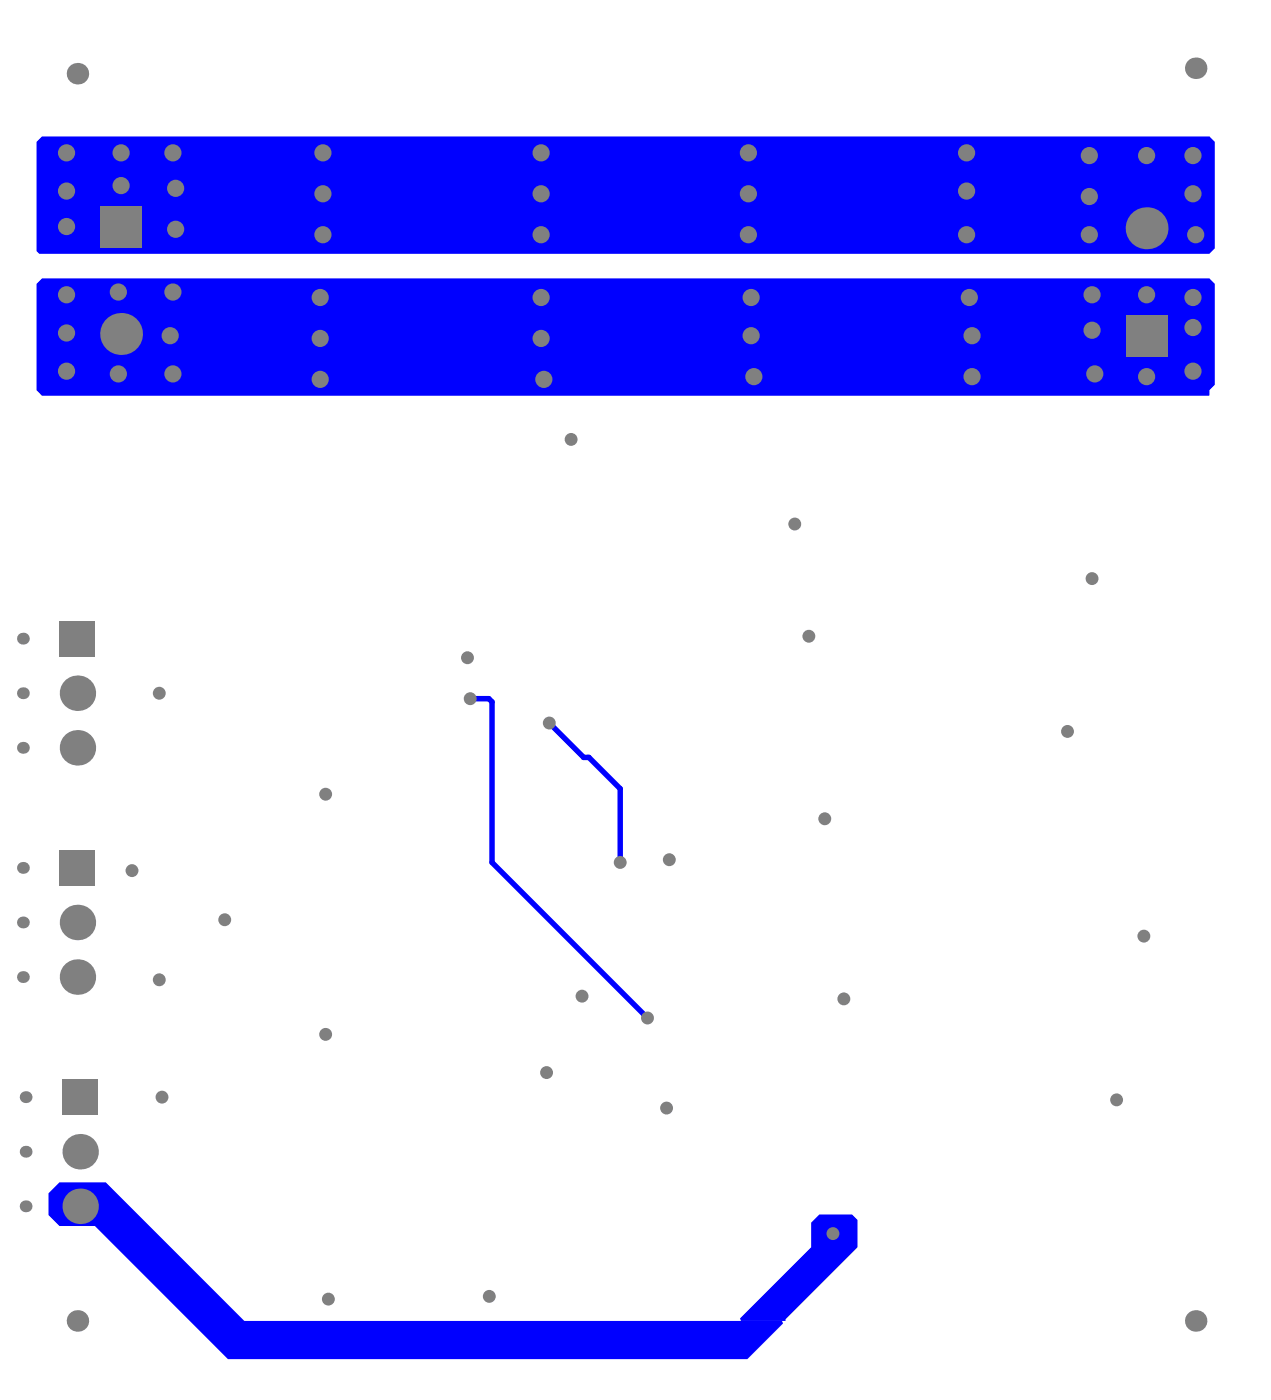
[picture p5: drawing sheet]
<svg xmlns="http://www.w3.org/2000/svg" width="197mm" height="217mm" viewBox="0 0 197 217" stroke-linecap="round" stroke-linejoin="round" font-family="sans-serif">
<g fill="#00f">
<path d="M126.9 188.2h5.1l.8 .9v4.2l-11.1 11.1v.3h-6.9l-.2-.4 11-11v-3.8z"/>
<path d="M9.2 183.2h7.2l21.4 21.5h83.3l.2 .4-5.6 5.5h-80.4l-20.6-20.6h-5.5l-1.7-1.7v-3.4z"/>
<path d="M6.5 43.1h180.8l.8 .9v15.6l-.8 .9v.8h-180.8l-.8-.8v-16.5z"/>
<path d="M6.5 21.1h180.8l.8 .9v16.5l-.8 .8h-181.2l-.4-.4v-16.9z"/>
</g>
<path d="M72.8 108.3h2.9l.5 .5v24.9l24.1 24.1M85.1 112l5.3 5.4h.8l4.9 4.8v11.5" fill="none" stroke="#00f" stroke-width=".85"/>
<g fill="#808080">
<circle cx="177.6" cy="58.4" r="1.33"/>
<circle cx="177.6" cy="45.7" r="1.33"/>
<circle cx="18.3" cy="57.9" r="1.33"/>
<circle cx="18.3" cy="45.3" r="1.33"/>
<circle cx="27.2" cy="35.5" r="1.33"/>
<circle cx="27.2" cy="29.2" r="1.33"/>
<circle cx="26.8" cy="23.7" r="1.33"/>
<circle cx="10.3" cy="35.1" r="1.33"/>
<circle cx="10.3" cy="29.6" r="1.33"/>
<circle cx="10.3" cy="23.7" r="1.33"/>
<circle cx="168.7" cy="36.4" r="1.33"/>
<circle cx="168.7" cy="30.5" r="1.33"/>
<circle cx="168.7" cy="24.1" r="1.33"/>
<circle cx="185.2" cy="36.4" r="1.33"/>
<circle cx="184.8" cy="30" r="1.33"/>
<circle cx="184.8" cy="24.1" r="1.33"/>
<circle cx="26.8" cy="57.9" r="1.33"/>
<circle cx="26.4" cy="52" r="1.33"/>
<circle cx="26.8" cy="45.3" r="1.33"/>
<circle cx="10.3" cy="57.5" r="1.33"/>
<circle cx="10.3" cy="51.6" r="1.33"/>
<circle cx="10.3" cy="45.7" r="1.33"/>
<circle cx="169.6" cy="57.9" r="1.33"/>
<circle cx="169.1" cy="51.2" r="1.33"/>
<circle cx="169.1" cy="45.7" r="1.33"/>
<circle cx="184.8" cy="57.5" r="1.33"/>
<circle cx="184.8" cy="50.8" r="1.33"/>
<circle cx="184.8" cy="46.1" r="1.33"/>
<circle cx="150.5" cy="58.4" r="1.33"/>
<circle cx="150.5" cy="52" r="1.33"/>
<circle cx="116.8" cy="58.4" r="1.33"/>
<circle cx="116.3" cy="52" r="1.33"/>
<circle cx="84.2" cy="58.8" r="1.33"/>
<circle cx="83.8" cy="52.4" r="1.33"/>
<circle cx="116.3" cy="46.1" r="1.33"/>
<circle cx="83.8" cy="46.1" r="1.33"/>
<circle cx="49.6" cy="58.8" r="1.33"/>
<circle cx="49.6" cy="52.4" r="1.33"/>
<circle cx="49.6" cy="46.1" r="1.33"/>
<circle cx="149.7" cy="23.7" r="1.33"/>
<circle cx="149.7" cy="36.4" r="1.33"/>
<circle cx="115.9" cy="30" r="1.33"/>
<circle cx="115.9" cy="23.7" r="1.33"/>
<circle cx="149.7" cy="29.6" r="1.33"/>
<circle cx="115.9" cy="36.4" r="1.33"/>
<circle cx="83.8" cy="23.7" r="1.33"/>
<circle cx="177.6" cy="24.1" r="1.33"/>
<circle cx="18.8" cy="28.8" r="1.33"/>
<circle cx="18.8" cy="23.7" r="1.33"/>
<circle cx="150.1" cy="46.1" r="1.33"/>
<circle cx="83.8" cy="36.4" r="1.33"/>
<circle cx="83.8" cy="30" r="1.33"/>
<circle cx="50" cy="36.4" r="1.33"/>
<circle cx="50" cy="30" r="1.33"/>
<circle cx="50" cy="23.7" r="1.33"/>
<circle cx="127.7" cy="126.9" r="1"/>
<circle cx="85.1" cy="112" r="1"/>
<circle cx="96.1" cy="133.7" r="1"/>
<circle cx="103.7" cy="133.2" r="1"/>
<circle cx="20.4" cy="134.9" r="1"/>
<circle cx="130.7" cy="154.8" r="1"/>
<circle cx="34.8" cy="142.5" r="1"/>
<circle cx="90.1" cy="154.4" r="1"/>
<circle cx="50.4" cy="123.1" r="1"/>
<circle cx="129" cy="191.2" r="1"/>
<circle cx="123.1" cy="81.2" r="1"/>
<circle cx="103.2" cy="171.7" r="1"/>
<circle cx="75.8" cy="200.9" r="1"/>
<circle cx="50.9" cy="201.3" r="1"/>
<circle cx="24.7" cy="151.8" r="1"/>
<circle cx="169.1" cy="89.7" r="1"/>
<circle cx="177.2" cy="145.1" r="1"/>
<circle cx="165.3" cy="113.4" r="1"/>
<circle cx="172.9" cy="170.4" r="1"/>
<circle cx="88.5" cy="68.1" r="1"/>
<circle cx="72.4" cy="101.9" r="1"/>
<circle cx="24.7" cy="107.4" r="1"/>
<circle cx="84.7" cy="166.2" r="1"/>
<circle cx="50.4" cy="160.3" r="1"/>
<circle cx="25.1" cy="170" r="1"/>
<circle cx="125.3" cy="98.6" r="1"/>
<circle cx="72.8" cy="108.3" r="1"/>
<circle cx="100.3" cy="157.8" r="1"/>
<circle cx="12" cy="143" r="2.75"/>
<circle cx="12.4" cy="186.9" r="2.75"/>
<circle cx="4" cy="186.9" r=".92"/>
<circle cx="4" cy="178.5" r=".92"/>
<circle cx="12.4" cy="178.5" r="2.75"/>
<circle cx="4" cy="170" r=".92"/>
<circle cx="12" cy="151.4" r="2.75"/>
<circle cx="3.5" cy="151.4" r=".92"/>
<circle cx="3.5" cy="143" r=".92"/>
<circle cx="3.5" cy="134.5" r=".92"/>
<circle cx="185.2" cy="204.7" r="1.67"/>
<circle cx="185.2" cy="10.6" r="1.67"/>
<circle cx="177.6" cy="35.4" r="3.2"/>
<circle cx="12" cy="11.4" r="1.67"/>
<circle cx="3.5" cy="107.4" r=".92"/>
<circle cx="12" cy="115.9" r="2.75"/>
<circle cx="12" cy="204.7" r="1.67"/>
<circle cx="18.8" cy="51.8" r="3.2"/>
<circle cx="3.5" cy="115.9" r=".92"/>
<circle cx="3.5" cy="99" r=".92"/>
<circle cx="12" cy="107.4" r="2.75"/>
</g>
<g fill="#808080">
<path d="M9.7 167.3h5.5v5.5h-5.5z" fill-rule="evenodd"/>
<path d="M9.3 131.8h5.4v5.4h-5.4z" fill-rule="evenodd"/>
<path d="M174.3 48.8h6.5v6.5h-6.5z" fill-rule="evenodd"/>
<path d="M9.3 96.2h5.4v5.5h-5.4z" fill-rule="evenodd"/>
<path d="M15.5 31.9h6.5v6.5h-6.5z" fill-rule="evenodd"/>
</g>
</svg>
